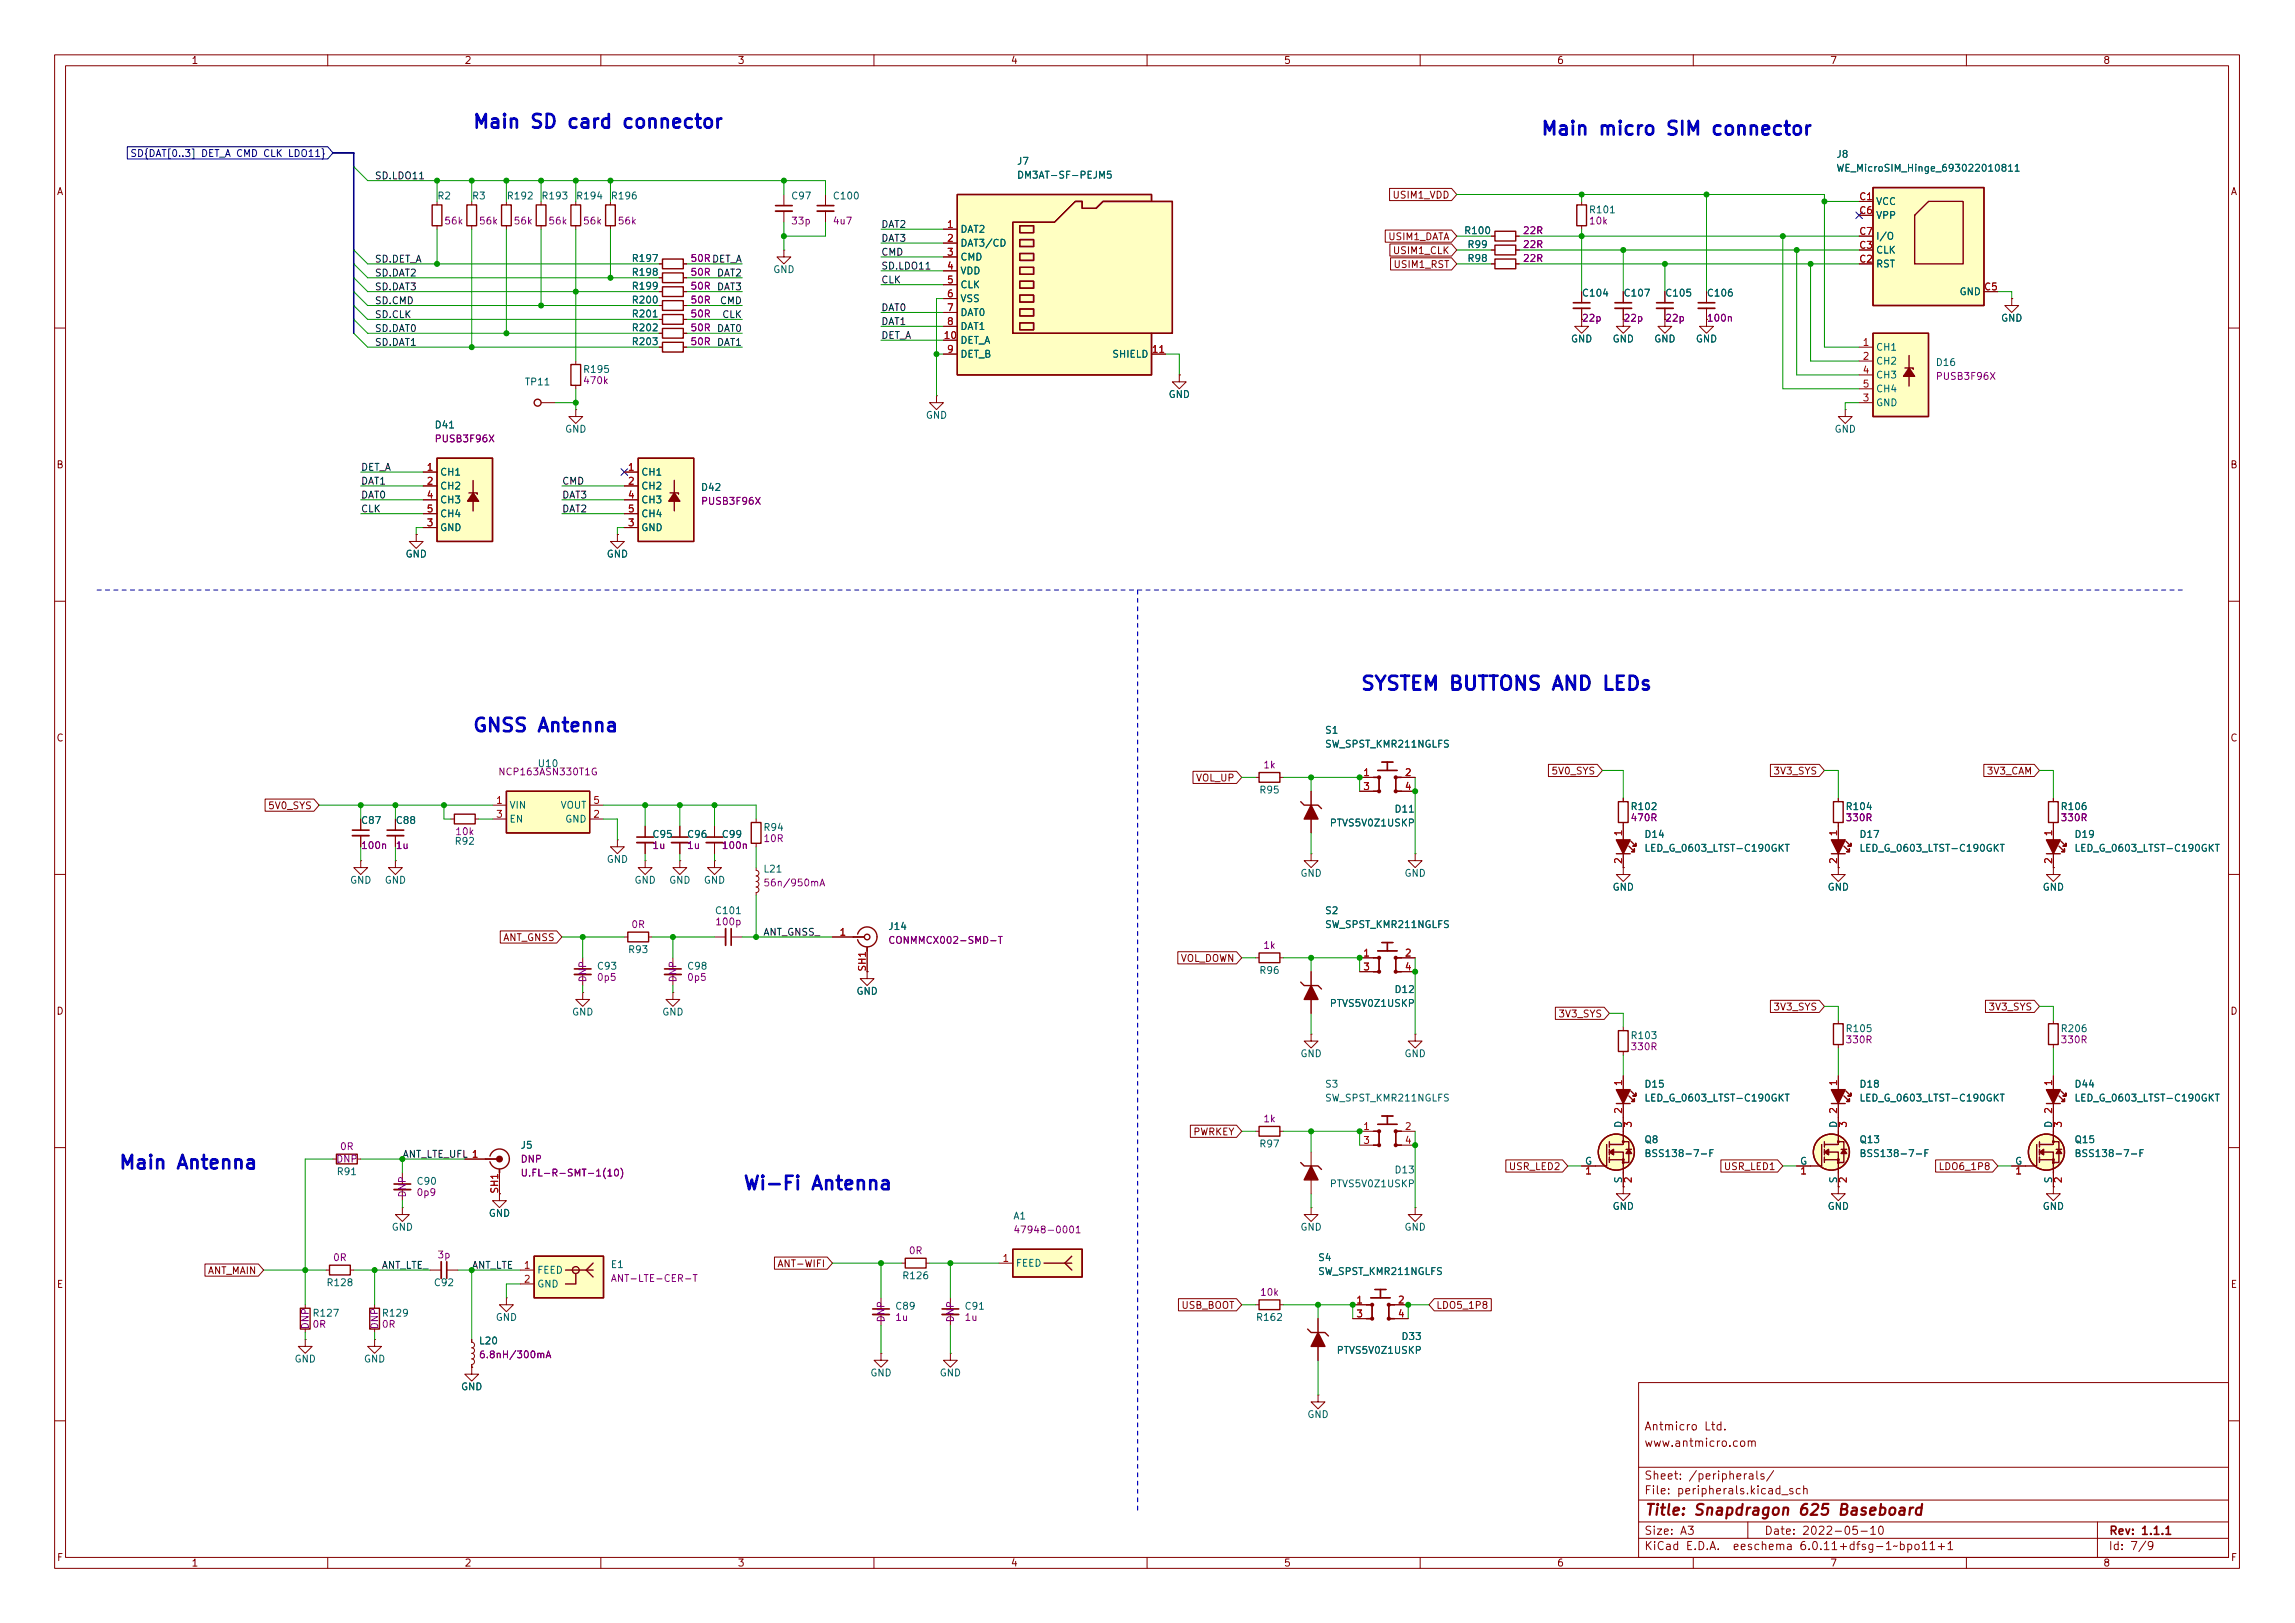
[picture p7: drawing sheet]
<svg xmlns="http://www.w3.org/2000/svg" width="420mm" height="297mm" viewBox="0 0 420 297" stroke-linecap="round" stroke-linejoin="round" font-family="sans-serif">
<defs><g id="words">
<g font-size="3.5" fill="#0000c2">
<text x="86.4" y="23.5">Main</text>
<text x="97.3" y="23.5">SD</text>
<text x="104.5" y="23.5">card</text>
<text x="115.1" y="23.5">connector</text>
<text x="281.9" y="24.7">Main</text>
<text x="292.9" y="24.7">micro</text>
<text x="305.7" y="24.7">SIM</text>
<text x="314.5" y="24.7">connector</text>
<text x="248.9" y="126.3">SYSTEM BUTTONS AND LEDs</text>
<text x="86.4" y="134">GNSS Antenna</text>
<text x="21.6" y="214">Main</text>
<text x="32.5" y="214">Antenna</text>
<text x="135.9" y="217.8">Wi-Fi</text>
<text x="148.7" y="217.8">Antenna</text>
</g>
<g font-size="2.8" fill="#840000">
<text x="301" y="277.9">Title:</text>
<text x="310.2" y="277.9">Snapdragon</text>
<text x="329.8" y="277.9">625</text>
<text x="337.4" y="277.9">Baseboard</text>
</g>
<g font-size="2.1" fill="#840000">
<text x="301" y="262.2">Antmicro</text>
<text x="312.1" y="262.2">Ltd.</text>
<text x="301" y="265.2">www.antmicro.com</text>
<text x="301" y="273.9">File:</text>
<text x="301" y="271.2">Sheet:</text>
<text x="307.4" y="273.9">peripherals.kicad_sch</text>
<text x="309.2" y="271.2">/peripherals/</text>
<text x="301" y="281.3">Size:</text>
<text x="307.6" y="281.3">A3</text>
<text x="323" y="281.3">Date:</text>
<text x="330" y="281.3">2022-05-10</text>
<text x="386" y="281.3">Rev:</text>
<text x="392.1" y="281.3">1.1.1</text>
<text x="301" y="284.1">KiCad</text>
<text x="308.7" y="284.1">E.D.A.</text>
<text x="317.6" y="284.1">eeschema</text>
<text x="330" y="284.1">6.0.11+dfsg-1~bpo11+1</text>
<text x="386" y="284.1">Id:</text>
<text x="390.1" y="284.1">7/9</text>
</g>
<g font-size="1.8" fill="#840000">
<text x="35" y="12.1">1</text>
<text x="85" y="12.1">2</text>
<text x="135" y="12.1">3</text>
<text x="185" y="12.1">4</text>
<text x="235" y="12.1">5</text>
<text x="285" y="12.1">6</text>
<text x="335" y="12.1">7</text>
<text x="385" y="12.1">8</text>
<text x="10.4" y="36.1">A</text>
<text x="254.9" y="36.7">USIM1_VDD</text>
<text x="408.4" y="36.1">A</text>
<text x="254.1" y="44.3">USIM1_DATA</text>
<text x="254.9" y="46.9">USIM1_CLK</text>
<text x="255.1" y="49.4">USIM1_RST</text>
<text x="289.6" y="59.2">22p</text>
<text x="312.4" y="59.2">100n</text>
<text x="10.3" y="86.1">B</text>
<text x="408.3" y="86.1">B</text>
<text x="10.3" y="136.1">C</text>
<text x="408.3" y="136.1">C</text>
<text x="218.9" y="143.4">VOL_UP</text>
<text x="284" y="142.1">5V0_SYS</text>
<text x="324.6" y="142.1">3V3_SYS</text>
<text x="363.7" y="142.1">3V3_CAM</text>
<text x="49" y="148.5">5V0_SYS</text>
<text x="92.1" y="172.6">ANT_GNSS</text>
<text x="158.5" y="177.9" transform="rotate(-90 158.5 177.9)">SH1</text>
<text x="216.1" y="176.4">VOL_DOWN</text>
<text x="324.6" y="185.3">3V3_SYS</text>
<text x="364" y="185.3">3V3_SYS</text>
<text x="10.3" y="186.1">D</text>
<text x="285.2" y="186.6">3V3_SYS</text>
<text x="408.3" y="186.1">D</text>
<text x="218.4" y="208.2">PWRKEY</text>
<text x="276.2" y="214.5">USR_LED2</text>
<text x="315.5" y="214.5">USR_LED1</text>
<text x="354.8" y="214.5">LDO6_1P8</text>
<text x="38" y="233.6">ANT_MAIN</text>
<text x="142.3" y="232.3">ANT-WIFI</text>
<text x="10.3" y="236.1">E</text>
<text x="216.2" y="239.9">USB_BOOT</text>
<text x="262.9" y="239.9">LDO5_1P8</text>
<text x="408.3" y="236.1">E</text>
<text x="10.4" y="286.1">F</text>
<text x="35" y="287.1">1</text>
<text x="85" y="287.1">2</text>
<text x="135" y="287.1">3</text>
<text x="185" y="287.1">4</text>
<text x="235" y="287.1">5</text>
<text x="285" y="287.1">6</text>
<text x="335" y="287.1">7</text>
<text x="385" y="287.1">8</text>
<text x="408.4" y="286.1">F</text>
</g>
<g font-size="1.8" fill="#000084">
<text x="23.8" y="29.1">SD{DAT[0..3]</text>
<text x="36.9" y="29.1">DET_A CMD CLK</text>
<text x="53.3" y="29.1">LDO11}</text>
</g>
<g font-size="1.8" fill="#006464">
<text x="336.1" y="29.2">J8</text>
<text x="186.1" y="30.5">J7</text>
<text x="186.1" y="33.1">DM3AT-SF-PEJM5</text>
<text x="336.1" y="31.8">WE_MicroSIM_Hinge_693022010811</text>
<text x="80" y="36.9">R2</text>
<text x="86.4" y="36.9">R3</text>
<text x="92.7" y="36.9">R192</text>
<text x="99.1" y="36.9">R193</text>
<text x="105.4" y="36.9">R194</text>
<text x="111.8" y="36.9">R196</text>
<text x="144.8" y="36.9">C97</text>
<text x="152.4" y="36.9">C100</text>
<text x="290.8" y="39.4">R101</text>
<text x="343.4" y="37.9">VCC</text>
<text x="343.4" y="40.4">VPP</text>
<text x="175.8" y="43">DAT2</text>
<text x="175.8" y="45.5">DAT3/CD</text>
<text x="268" y="43.2">R100</text>
<text x="268.6" y="45.8">R99</text>
<text x="343.4" y="46.8">CLK</text>
<text x="343.4" y="44.2">I/O</text>
<text x="115.6" y="53.4">R199</text>
<text x="115.6" y="48.3">R197</text>
<text x="115.6" y="50.8">R198</text>
<text x="141.5" y="50.3">GND</text>
<text x="175.8" y="48">CMD</text>
<text x="175.8" y="50.6">VDD</text>
<text x="175.8" y="53.1">CLK</text>
<text x="268.6" y="48.3">R98</text>
<text x="343.4" y="49.3">RST</text>
<text x="115.6" y="55.9">R200</text>
<text x="115.6" y="58.5">R201</text>
<text x="175.8" y="55.7">VSS</text>
<text x="175.8" y="58.2">DAT0</text>
<text x="289.6" y="54.6">C104</text>
<text x="297.2" y="54.6">C107</text>
<text x="304.8" y="54.6">C105</text>
<text x="312.4" y="54.6">C106</text>
<text x="358.7" y="54.4">GND</text>
<text x="366.3" y="59.2">GND</text>
<text x="115.6" y="63.5">R203</text>
<text x="115.6" y="61">R202</text>
<text x="175.8" y="63.3">DET_A</text>
<text x="175.8" y="60.7">DAT1</text>
<text x="175.8" y="65.8">DET_B</text>
<text x="203.6" y="65.8">SHIELD</text>
<text x="287.5" y="63">GND</text>
<text x="295.2" y="63">GND</text>
<text x="302.8" y="63">GND</text>
<text x="310.4" y="63">GND</text>
<text x="343.4" y="64.6">CH1</text>
<text x="96" y="70.9">TP11</text>
<text x="106.7" y="68.6">R195</text>
<text x="343.4" y="67.1">CH2</text>
<text x="343.4" y="69.6">CH3</text>
<text x="354.3" y="67.3">D16</text>
<text x="169.4" y="77">GND</text>
<text x="213.9" y="73.2">GND</text>
<text x="343.4" y="74.7">GND</text>
<text x="343.4" y="72.2">CH4</text>
<text x="79.5" y="78.8">D41</text>
<text x="103.4" y="79.6">GND</text>
<text x="335.8" y="79.6">GND</text>
<text x="80.5" y="87.4">CH1</text>
<text x="80.5" y="90">CH2</text>
<text x="117.3" y="87.4">CH1</text>
<text x="117.3" y="90">CH2</text>
<text x="80.5" y="92.5">CH3</text>
<text x="80.5" y="95">CH4</text>
<text x="117.3" y="92.5">CH3</text>
<text x="117.3" y="95">CH4</text>
<text x="128.3" y="90.2">D42</text>
<text x="80.5" y="97.6">GND</text>
<text x="117.3" y="97.6">GND</text>
<text x="74.2" y="102.4">GND</text>
<text x="111" y="102.4">GND</text>
<text x="242.5" y="134.7">S1</text>
<text x="242.5" y="137.2">SW_SPST_KMR211NGLFS</text>
<text x="98.4" y="140.8">U10</text>
<text x="93.2" y="148.4">VIN</text>
<text x="102.6" y="148.4">VOUT</text>
<text x="230.5" y="145.6">R95</text>
<text x="255.2" y="149.1">D11</text>
<text x="298.4" y="148.6">R102</text>
<text x="337.8" y="148.6">R104</text>
<text x="377.2" y="148.6">R106</text>
<text x="66" y="151.2">C87</text>
<text x="72.4" y="151.2">C88</text>
<text x="83.2" y="155">R92</text>
<text x="93.2" y="150.9">EN</text>
<text x="103.4" y="150.9">GND</text>
<text x="119.4" y="153.7">C95</text>
<text x="125.7" y="153.7">C96</text>
<text x="132.1" y="153.7">C99</text>
<text x="139.7" y="152.4">R94</text>
<text x="243.4" y="151.6">PTVS5V0Z1USKP</text>
<text x="301" y="153.7">D14</text>
<text x="340.4" y="153.7">D17</text>
<text x="379.7" y="153.7">D19</text>
<text x="111" y="158.3">GND</text>
<text x="139.7" y="160.1">L21</text>
<text x="238" y="160.8">GND</text>
<text x="257.1" y="160.8">GND</text>
<text x="301" y="156.2">LED_G_0603_LTST-C190GKT</text>
<text x="340.4" y="156.2">LED_G_0603_LTST-C190GKT</text>
<text x="379.7" y="156.2">LED_G_0603_LTST-C190GKT</text>
<text x="64" y="162.1">GND</text>
<text x="70.4" y="162.1">GND</text>
<text x="116.1" y="162.1">GND</text>
<text x="122.4" y="162.1">GND</text>
<text x="128.8" y="162.1">GND</text>
<text x="130.8" y="167.7">C101</text>
<text x="242.5" y="167.7">S2</text>
<text x="295.2" y="163.4">GND</text>
<text x="334.5" y="163.4">GND</text>
<text x="373.9" y="163.4">GND</text>
<text x="162.6" y="170.6">J14</text>
<text x="242.5" y="170.2">SW_SPST_KMR211NGLFS</text>
<text x="109.2" y="177.8">C93</text>
<text x="114.9" y="174.8">R93</text>
<text x="125.7" y="177.8">C98</text>
<text x="230.5" y="178.6">R96</text>
<text x="156.7" y="182.4">GND</text>
<text x="243.4" y="184.6">PTVS5V0Z1USKP</text>
<text x="255.2" y="182.1">D12</text>
<text x="104.7" y="186.2">GND</text>
<text x="121.2" y="186.2">GND</text>
<text x="298.4" y="190.5">R103</text>
<text x="337.8" y="189.3">R105</text>
<text x="377.2" y="189.3">R206</text>
<text x="238" y="193.9">GND</text>
<text x="257.1" y="193.9">GND</text>
<text x="242.5" y="199.4">S3</text>
<text x="242.5" y="202">SW_SPST_KMR211NGLFS</text>
<text x="301" y="199.4">D15</text>
<text x="301" y="202">LED_G_0603_LTST-C190GKT</text>
<text x="340.4" y="199.4">D18</text>
<text x="340.4" y="202">LED_G_0603_LTST-C190GKT</text>
<text x="379.7" y="199.4">D44</text>
<text x="379.7" y="202">LED_G_0603_LTST-C190GKT</text>
<text x="296.9" y="206.5" transform="rotate(-90 296.9 206.5)">D</text>
<text x="301" y="209.6">Q8</text>
<text x="336.3" y="206.5" transform="rotate(-90 336.3 206.5)">D</text>
<text x="340.4" y="209.6">Q13</text>
<text x="375.7" y="206.5" transform="rotate(-90 375.7 206.5)">D</text>
<text x="379.7" y="209.6">Q15</text>
<text x="61.6" y="215.4">R91</text>
<text x="95.3" y="210.6">J5</text>
<text x="230.5" y="210.4">R97</text>
<text x="255.2" y="215.1">D13</text>
<text x="290.1" y="213.1">G</text>
<text x="301" y="212.1">BSS138-7-F</text>
<text x="329.5" y="213.1">G</text>
<text x="340.4" y="212.1">BSS138-7-F</text>
<text x="368.9" y="213.1">G</text>
<text x="379.7" y="212.1">BSS138-7-F</text>
<text x="76.2" y="217.2">C90</text>
<text x="243.4" y="217.7">PTVS5V0Z1USKP</text>
<text x="295.2" y="221.8">GND</text>
<text x="296.9" y="216.6" transform="rotate(-90 296.9 216.6)">S</text>
<text x="334.5" y="221.8">GND</text>
<text x="336.3" y="216.6" transform="rotate(-90 336.3 216.6)">S</text>
<text x="373.9" y="221.8">GND</text>
<text x="375.7" y="216.6" transform="rotate(-90 375.7 216.6)">S</text>
<text x="71.6" y="225.6">GND</text>
<text x="89.4" y="223.1">GND</text>
<text x="185.5" y="223.6">A1</text>
<text x="238" y="225.6">GND</text>
<text x="257.1" y="225.6">GND</text>
<text x="98.3" y="233.5">FEED</text>
<text x="111.8" y="232.4">E1</text>
<text x="185.9" y="232.2">FEED</text>
<text x="241.3" y="231.2">S4</text>
<text x="241.3" y="233.7">SW_SPST_KMR211NGLFS</text>
<text x="59.7" y="235.8">R128</text>
<text x="79.4" y="235.8">C92</text>
<text x="98.3" y="236">GND</text>
<text x="165.1" y="234.5">R126</text>
<text x="57.1" y="241.3">R127</text>
<text x="69.8" y="241.3">R129</text>
<text x="90.7" y="242.1">GND</text>
<text x="163.8" y="240.1">C89</text>
<text x="176.5" y="240.1">C91</text>
<text x="229.9" y="242.1">R162</text>
<text x="256.5" y="245.6">D33</text>
<text x="53.9" y="249.7">GND</text>
<text x="66.6" y="249.7">GND</text>
<text x="87.6" y="246.4">L20</text>
<text x="244.7" y="248.1">PTVS5V0Z1USKP</text>
<text x="84.3" y="254.8">GND</text>
<text x="159.3" y="252.3">GND</text>
<text x="172" y="252.3">GND</text>
<text x="239.3" y="259.9">GND</text>
</g>
<g font-size="1.8" fill="#0f0f0f">
<text x="68.6" y="32.8">SD.LDO11</text>
<text x="161.3" y="41.7">DAT2</text>
<text x="161.3" y="46.8">CMD</text>
<text x="161.3" y="44.2">DAT3</text>
<text x="68.6" y="50.6">SD.DAT2</text>
<text x="68.6" y="53.1">SD.DAT3</text>
<text x="68.6" y="48">SD.DET_A</text>
<text x="126.3" y="48.3">50R DET_A</text>
<text x="131.2" y="53.1">DAT3</text>
<text x="131.2" y="50.6">DAT2</text>
<text x="161.3" y="51.8">CLK</text>
<text x="161.3" y="49.3">SD.LDO11</text>
<text x="68.6" y="58.2">SD.CLK</text>
<text x="68.6" y="55.7">SD.CMD</text>
<text x="131.7" y="55.7">CMD</text>
<text x="132.2" y="58.2">CLK</text>
<text x="161.3" y="59.5">DAT1</text>
<text x="161.3" y="56.9">DAT0</text>
<text x="68.6" y="60.7">SD.DAT0</text>
<text x="68.6" y="63.3">SD.DAT1</text>
<text x="131.2" y="60.7">DAT0</text>
<text x="131.2" y="63.3">DAT1</text>
<text x="161.3" y="62">DET_A</text>
<text x="66" y="86.1">DET_A</text>
<text x="66" y="88.7">DAT1</text>
<text x="102.9" y="88.7">CMD</text>
<text x="66" y="91.2">DAT0</text>
<text x="66" y="93.8">CLK</text>
<text x="102.9" y="91.2">DAT3</text>
<text x="102.9" y="93.8">DAT2</text>
<text x="139.7" y="171.2">ANT_GNSS_</text>
<text x="69.8" y="232.2">ANT_LTE_</text>
</g>
<g font-size="1.8" fill="#840084">
<text x="81.3" y="41.5">56k</text>
<text x="87.6" y="41.5">56k</text>
<text x="94" y="41.5">56k</text>
<text x="100.3" y="41.5">56k</text>
<text x="106.7" y="41.5">56k</text>
<text x="113" y="41.5">56k</text>
<text x="144.8" y="41.5">33p</text>
<text x="152.4" y="41.5">4u7</text>
<text x="290.8" y="41.5">10k</text>
<text x="278.7" y="45.8">22R</text>
<text x="278.7" y="43.2">22R</text>
<text x="126.3" y="53.4">50R</text>
<text x="126.3" y="50.8">50R</text>
<text x="126.3" y="48.3">50R</text>
<text x="278.7" y="48.3">22R</text>
<text x="126.3" y="55.9">50R</text>
<text x="126.3" y="58.5">50R</text>
<text x="297.2" y="59.2">22p</text>
<text x="304.8" y="59.2">22p</text>
<text x="126.3" y="63.5">50R</text>
<text x="126.3" y="61">50R</text>
<text x="106.7" y="70.7">470k</text>
<text x="354.3" y="69.9">PUSB3F96X</text>
<text x="79.5" y="81.3">PUSB3F96X</text>
<text x="128.3" y="92.7">PUSB3F96X</text>
<text x="91.2" y="142.3">NCP163ASN330T1G</text>
<text x="231.2" y="141">1k</text>
<text x="66" y="155.8">100n</text>
<text x="72.4" y="155.8">1u</text>
<text x="83.3" y="153.2">10k</text>
<text x="119.4" y="155.8">1u</text>
<text x="125.7" y="155.8">1u</text>
<text x="132.1" y="155.8">100n</text>
<text x="139.7" y="154.5">10R</text>
<text x="298.4" y="150.7">470R</text>
<text x="337.8" y="150.7">330R</text>
<text x="377.2" y="150.7">330R</text>
<text x="139.7" y="162.6">56n/950mA</text>
<text x="115.5" y="170.2">0R</text>
<text x="130.9" y="169.7">100p</text>
<text x="162.6" y="173.1">CONMMCX002-SMD-T</text>
<text x="107.7" y="179.8" transform="rotate(-90 107.7 179.8)">DNP</text>
<text x="109.2" y="179.9">0p5</text>
<text x="124.2" y="179.8" transform="rotate(-90 124.2 179.8)">DNP</text>
<text x="125.7" y="179.9">0p5</text>
<text x="231.2" y="174">1k</text>
<text x="337.8" y="191.3">330R</text>
<text x="377.2" y="191.3">330R</text>
<text x="298.4" y="192.6">330R</text>
<text x="231.2" y="205.8">1k</text>
<text x="61.5" y="213.1">DNP</text>
<text x="62.2" y="210.9">0R</text>
<text x="95.2" y="215.7">U.FL-R-SMT-1(10)</text>
<text x="95.3" y="213.1">DNP</text>
<text x="74.7" y="219.2" transform="rotate(-90 74.7 219.2)">DNP</text>
<text x="76.2" y="219.3">0p9</text>
<text x="185.5" y="226.1">47948-0001</text>
<text x="60.9" y="231.2">0R</text>
<text x="80" y="230.7">3p</text>
<text x="166.3" y="229.9">0R</text>
<text x="111.8" y="235">ANT-LTE-CER-T</text>
<text x="230.6" y="237.5">10k</text>
<text x="56.9" y="243.3" transform="rotate(-90 56.9 243.3)">DNP</text>
<text x="57.1" y="243.4">0R</text>
<text x="69.6" y="243.3" transform="rotate(-90 69.6 243.3)">DNP</text>
<text x="69.8" y="243.4">0R</text>
<text x="162.3" y="242.1" transform="rotate(-90 162.3 242.1)">DNP</text>
<text x="163.8" y="242.1">1u</text>
<text x="175" y="242.1" transform="rotate(-90 175 242.1)">DNP</text>
<text x="176.5" y="242.1">1u</text>
<text x="87.6" y="249">6.8nH/300mA</text>
</g>
<g font-size="1.8" fill="#a90000">
<text x="173.3" y="41.7">1</text>
<text x="340.3" y="36.6">C1</text>
<text x="340.3" y="39.2">C6</text>
<text x="173.3" y="44.2">2</text>
<text x="173.3" y="46.8">3</text>
<text x="340.3" y="45.5">C3</text>
<text x="340.3" y="43">C7</text>
<text x="173.3" y="49.3">4</text>
<text x="173.3" y="51.9">5</text>
<text x="340.3" y="48">C2</text>
<text x="363.2" y="53.1">C5</text>
<text x="173.3" y="54.4">6</text>
<text x="173.3" y="56.9">7</text>
<text x="173.3" y="59.5">8</text>
<text x="172.7" y="62">10</text>
<text x="173.3" y="64.6">9</text>
<text x="210.8" y="64.6">11</text>
<text x="340.9" y="63.3">1</text>
<text x="340.9" y="65.8">2</text>
<text x="340.9" y="68.4">4</text>
<text x="340.9" y="70.9">5</text>
<text x="340.9" y="73.4">3</text>
<text x="78.1" y="86.1">1</text>
<text x="78.1" y="88.7">2</text>
<text x="114.9" y="86.1">1</text>
<text x="114.9" y="88.7">2</text>
<text x="78.1" y="91.2">4</text>
<text x="78.1" y="93.8">5</text>
<text x="114.9" y="91.2">4</text>
<text x="114.9" y="93.8">5</text>
<text x="78.1" y="96.3">3</text>
<text x="114.9" y="96.3">3</text>
<text x="249.5" y="142">1</text>
<text x="257.1" y="142">2</text>
<text x="90.8" y="147.1">1</text>
<text x="90.8" y="149.6">3</text>
<text x="108.5" y="149.6">2</text>
<text x="108.5" y="147.1">5</text>
<text x="249.5" y="144.6">3</text>
<text x="257.1" y="144.6">4</text>
<text x="296.9" y="153.1" transform="rotate(-90 296.9 153.1)">1</text>
<text x="336.3" y="153.1" transform="rotate(-90 336.3 153.1)">1</text>
<text x="375.7" y="153.1" transform="rotate(-90 375.7 153.1)">1</text>
<text x="296.9" y="158.2" transform="rotate(-90 296.9 158.2)">2</text>
<text x="336.3" y="158.2" transform="rotate(-90 336.3 158.2)">2</text>
<text x="375.7" y="158.2" transform="rotate(-90 375.7 158.2)">2</text>
<text x="153.6" y="171.2">1</text>
<text x="249.5" y="175">1</text>
<text x="249.5" y="177.6">3</text>
<text x="257.1" y="175">2</text>
<text x="257.1" y="177.6">4</text>
<text x="296.9" y="203.9" transform="rotate(-90 296.9 203.9)">2</text>
<text x="296.9" y="198.8" transform="rotate(-90 296.9 198.8)">1</text>
<text x="336.3" y="203.9" transform="rotate(-90 336.3 203.9)">2</text>
<text x="336.3" y="198.8" transform="rotate(-90 336.3 198.8)">1</text>
<text x="375.7" y="203.9" transform="rotate(-90 375.7 203.9)">2</text>
<text x="375.7" y="198.8" transform="rotate(-90 375.7 198.8)">1</text>
<text x="249.5" y="206.8">1</text>
<text x="249.5" y="209.3">3</text>
<text x="257.1" y="206.8">2</text>
<text x="257.1" y="209.3">4</text>
<text x="86.3" y="211.9">1</text>
<text x="290.1" y="215.7">1</text>
<text x="329.5" y="215.7">1</text>
<text x="368.9" y="215.7">1</text>
<text x="91.2" y="218.5" transform="rotate(-90 91.2 218.5)">SH1</text>
<text x="95.8" y="232.2">1</text>
<text x="183.5" y="230.9">1</text>
<text x="95.8" y="234.7">2</text>
<text x="248.2" y="238.5">1</text>
<text x="255.9" y="238.5">2</text>
<text x="248.2" y="241.1">3</text>
<text x="255.9" y="241.1">4</text>
</g>
<g font-size="1.8" fill="#009600">
<text x="73.7" y="211.9">ANT_LTE_UFL 1</text>
<text x="86.4" y="232.2">ANT_LTE</text>
</g>
</g></defs>
<g fill="none" stroke="#840000" stroke-width=".18">
<path d="M10 10h400v277h-400zM12 12h396v273h-396zM60 10v2M110 10v2M160 10v2M210 10v2M260 10v2M310 10v2M360 10v2M80 36.9v.6M143.5 35.6v2M143.5 38.6v2.1"/>
<path d="M151.1 35.6v2M151.1 38.6v2.1M254.4 34.5h11.3l1 1.1-1 1.1h-11.3zM289.6 36.9v.6M340.4 36.9h2.5M80 41.3v.6M86.4 41.3v.6M92.7 41.3v.6M99.1 41.3v.6M105.4 41.3v.6M111.8 41.3v.6M120.6 53.4h.7"/>
<path d="M120.6 48.3h.7M120.6 55.9h.7M120.6 50.8h.7M120.6 58.5h.7M125.1 53.4h.6M125.1 48.3h.6M125.1 55.9h.6M125.1 50.8h.6M125.1 58.5h.6M143.5 45.8v1.2h1.3l-1.3 1.3-1.3-1.3h1.3M143.5 45.8h.1M172.7 41.9h2.6"/>
<path d="M172.7 44.5h2.6M172.7 47h2.6M172.7 49.6h2.6M172.7 52.1h2.6M172.7 54.6h2.6M172.7 57.2h2.6M172.7 59.7h2.6M253.6 42.1h12.1l1 1.1-1 1.1h-12.1zM254.5 44.6h11.2l1 1.2-1 1.1h-11.2zM254.6 47.2h11.1l1 1.1-1 1.1h-11.1zM273 48.3h.7M273 45.8h.7"/>
<path d="M273 43.2h.7M277.5 48.3h.6M277.5 45.8h.6M277.5 43.2h.6M289.6 56.4v3.3h1.2l-1.2 1.3-1.3-1.3h1.3M289.6 41.3v.6M289.6 53.4v2M297.2 56.4v3.3h1.2l-1.2 1.3-1.3-1.3h1.3M297.2 53.4v2M304.8 56.4v3.3h1.3l-1.3 1.3-1.3-1.3h1.3M304.8 53.4v2M312.4 56.4v3.3h1.3l-1.3 1.3-1.3-1.3h1.3"/>
<path d="M312.4 53.4v2M368.3 54.6v1.3h-1.3l1.3 1.3 1.3-1.3h-1.3M368.3 54.6h.1M10 60h2M99.1 73.7h2.5M105.4 75v1.2h1.3l-1.3 1.3-1.3-1.3h1.3M105.4 75h.1M105.4 66.1v.6M105.4 70.5v.7M120.6 63.5h.7M120.6 61h.7M125.1 63.5h.6"/>
<path d="M125.1 61h.6M171.4 72.4v1.3h1.3l-1.3 1.3-1.2-1.3h1.2M171.4 72.4h.1M172.7 62.3h2.6M172.7 64.8h2.6M210.8 64.8h2.6M215.9 68.6v1.3h1.3l-1.3 1.3-1.3-1.3h1.3M215.9 68.6h.1M337.8 75v1.2h1.3l-1.3 1.3-1.3-1.3h1.3M337.8 75h.1M340.4 73.7h2.5M340.4 63.5h2.5"/>
<path d="M340.4 66.1h2.5M340.4 68.6h2.5M340.4 71.2h2.5M408 60h2M76.2 97.8v1.3h1.3l-1.3 1.3-1.3-1.3h1.3M76.2 97.8h.1M77.5 86.4h2.5M77.5 88.9h2.5M77.5 96.6h2.5M77.5 91.5h2.5M77.5 94h2.5M113 97.8v1.3h1.3l-1.3 1.3-1.2-1.3h1.2"/>
<path d="M113 97.8h.1M114.3 86.4h2.5M114.3 88.9h2.5M114.3 96.6h2.5M114.3 91.5h2.5M114.3 94h2.5M10 110h2M408 110h2M283.5 139.9h8.9l1 1.1-1 1.1h-8.9zM324.1 139.9h9l.9 1.1-.9 1.1h-9zM363.2 139.9h9.2l1 1.1-1 1.1h-9.2zM48.5 146.2h9l.9 1.2-.9 1.1h-9z"/>
<path d="M66 157.5v1.3h1.3l-1.3 1.3-1.2-1.3h1.2M66 157.5h.1M66 149.9v2M66 152.9v2.1M72.4 157.5v1.3h1.3l-1.3 1.3-1.3-1.3h1.3M72.4 157.5h.1M72.4 149.9v2M72.4 152.9v2.1M82.5 149.9h.7M87 149.9h.6M90.2 147.4h2.5M90.2 149.9h2.5"/>
<path d="M107.9 147.4h2.6M107.9 149.9h2.6M113 153.7v1.3h1.3l-1.3 1.2-1.2-1.2h1.2M113 153.7h.1M118.1 157.5v1.3h1.3l-1.3 1.3-1.3-1.3h1.3M118.1 157.5h.1M118.1 151.2v2M118.1 154.2v2M124.5 157.5v1.3h1.2l-1.2 1.3-1.3-1.3h1.3M124.5 157.5h.1M124.5 151.2v2M124.5 154.2v2"/>
<path d="M130.8 157.5v1.3h1.3l-1.3 1.3-1.3-1.3h1.3M130.8 157.5h.1M130.8 151.2v2M130.8 154.2v2M138.4 158.8v.5l.4 .1 .1 .4-.1 .4-.4 .1 .4 .1 .1 .3-.1 .4-.4 .2 .4 .2 .1 .5-.1 .2-.4 .1 .4 .2 .1 .3-.1 .4-.4 .2v.5M138.4 149.9v.6M138.4 154.3v.7M218.4 141.2h8l.9 1.1-.9 1.1h-8zM229.9 142.3h.6M234.3 142.3h.6M240 156.2v1.3h1.3l-1.3 1.3-1.2-1.3h1.2M240 156.2h.1"/>
<path d="M240 144.8v2.6M240 149.9v2.5M248.9 142.3h2.6M248.9 144.8h2.6M256.5 142.3h2.6M256.5 144.8h2.6M259.1 156.2v1.3h1.2l-1.2 1.3-1.3-1.3h1.3M259.1 156.2h.1M297.2 158.8v1.3h1.2l-1.2 1.2-1.3-1.2h1.3M297.2 158.8h.1M297.2 146.1v.6M297.2 150.5v3.2"/>
<path d="M297.2 156.2v2.6M336.5 158.8v1.3h1.3l-1.3 1.2-1.2-1.2h1.2M336.5 158.8h.1M336.5 146.1v.6M336.5 150.5v3.2M336.5 156.2v2.6M375.9 158.8v1.3h1.3l-1.3 1.2-1.3-1.2h1.3M375.9 158.8h.1M375.9 146.1v.6M375.9 150.5v3.2M375.9 156.2v2.6M10 160h2"/>
<path d="M91.6 170.4h10.3l1 1.1-1 1.1h-10.3zM106.7 175.3v2M106.7 178.3v2.1M114.3 171.5h.6M118.7 171.5h.7M123.2 175.3v2M123.2 178.3v2.1M130.8 171.5h2M133.9 171.5h2M152.4 171.5h3.8M158.7 174v5.1h1.3l-1.3 1.3-1.2-1.3h1.2M215.6 174.2h10.8l.9 1.1-.9 1.1h-10.8z"/>
<path d="M229.9 175.3h.6M234.3 175.3h.6M240 177.8v2.6M248.9 175.3h2.6M248.9 177.8h2.6M256.5 175.3h2.6M256.5 177.8h2.6M408 160h2M106.7 181.6v1.3h1.2l-1.2 1.3-1.3-1.3h1.3M106.7 181.6h.1M123.2 181.6v1.3h1.3l-1.3 1.3-1.3-1.3h1.3M123.2 181.6h.1"/>
<path d="M240 189.3v1.2h1.3l-1.3 1.3-1.2-1.3h1.2M240 189.3h.1M240 182.9v2.6M259.1 189.3v1.2h1.2l-1.2 1.3-1.3-1.3h1.3M259.1 189.3h.1M284.8 184.3h8.9l.9 1.2-.9 1.1h-8.9zM297.2 188v.6M297.2 192.4v.7M297.2 196.9v2.5M324.1 183.1h9l.9 1.1-.9 1.1h-9zM336.5 186.7v.7M336.5 191.2v.6"/>
<path d="M336.5 196.9v2.5M363.5 183.1h8.9l1 1.1-1 1.1h-8.9zM375.9 186.7v.7M375.9 191.2v.6M375.9 196.9v2.5M10 210h2M61 212.1h.6M65.4 212.1h.6M73.7 214.7v2M73.7 217.7v2M85.1 212.1h3.8M91.4 214.7v5h1.3l-1.3 1.3-1.2-1.3h1.2"/>
<path d="M217.9 205.9h8.5l.9 1.1-.9 1.2h-8.5zM229.9 207h.6M234.3 207h.6M240 210.9v2.5M240 215.9v2.6M248.9 207h2.6M248.9 209.6h2.6M256.5 207h2.6M256.5 209.6h2.6M275.7 212.3h10.4l.9 1.1-.9 1.1h-10.4zM289.6 213.4h2.5M297.2 217.2v1.3h1.2l-1.2 1.2-1.3-1.2h1.3"/>
<path d="M297.2 217.2h.1M297.2 202v5M297.2 214.7v2.5M315.1 212.3h10.3l1 1.1-1 1.1h-10.3zM328.9 213.4h2.6M336.5 217.2v1.3h1.3l-1.3 1.2-1.2-1.2h1.2M336.5 217.2h.1M336.5 202v5M336.5 214.7v2.5M354.4 212.3h10.4l1 1.1-1 1.1h-10.4zM363.7 213.3l-.3-.2 .1-.2 .2-.1 .4 .1v.3l-.5 .2-.2 .2v.2l.3 .3 .4-.1 .1-.2-.1-.3-.2-.2M368.3 213.4h2.5"/>
<path d="M375.9 217.2v1.3h1.3l-1.3 1.2-1.3-1.2h1.3M375.9 217.2h.1M375.9 202v5M375.9 214.7v2.5M408 210h2M37.5 231.3h9.8l1 1.1-1 1.2h-9.8zM55.9 238.8v.6M59.7 232.4h.6M64.1 232.4h.7M68.6 238.8v.6M73.7 221v1.3h1.2l-1.2 1.3-1.3-1.3h1.3M73.7 221h.1"/>
<path d="M78.7 232.4h2.1M81.8 232.4h2M92.7 237.5v1.3h1.3l-1.3 1.3-1.3-1.3h1.3M92.7 237.5h.1M95.2 232.4h2.6M95.2 235h2.6M141.8 230.1h9.6l1 1.1-1 1.1h-9.6zM150.8 230.6v1.2M161.3 237.5v2.1M165.1 231.2h.6M169.5 231.2h.7M174 237.5v2.1"/>
<path d="M182.9 231.2h2.5M215.7 237.7h10.7l.9 1.1-.9 1.1h-10.7zM229.9 238.8h.6M234.3 238.8h.6M240 221v1.3h1.3l-1.3 1.3-1.2-1.3h1.2M240 221h.1M247.6 238.8h2.6M255.3 238.8h2.5M259.1 221v1.3h1.2l-1.2 1.3-1.3-1.3h1.3M259.1 221h.1M262.6 237.7h10.4v2.2h-10.4l-1-1.1zM271.7 238.7l-.2-.2 .1-.2 .1-.1 .4 .1 .1 .3-.6 .2-.1 .2v.2l.2 .3h.3l.2-.3v-.2l-.2-.3"/>
<path d="M55.9 245.1v1.3h1.2l-1.2 1.3-1.3-1.3h1.3M55.9 245.1h.1M55.9 243.2v.7M68.6 245.1v1.3h1.2l-1.2 1.3-1.3-1.3h1.3M68.6 245.1h.1M68.6 243.2v.7M86.4 245.1v.6l.3 .1 .2 .4-.2 .3-.3 .2 .3 .1 .2 .3-.2 .4-.3 .2 .4 .2 .1 .4-.2 .3-.3 .1 .3 .2 .2 .3-.2 .4-.3 .1v.5M86.4 250.2v1.3h1.2l-1.2 1.3-1.3-1.3h1.3M86.4 250.2h.1M161.3 247.7v1.3h1.3l-1.3 1.2-1.3-1.2h1.3M161.3 247.7h.1M161.3 240.6v2"/>
<path d="M174 247.7v1.3h1.3l-1.3 1.2-1.3-1.2h1.3M174 247.7h.1M174 240.6v2M241.3 255.3v1.3h1.3l-1.3 1.2-1.3-1.2h1.3M241.3 255.3h.1M241.3 241.3v2.6M241.3 246.4v2.6M247.6 241.3h2.6M255.3 241.3h2.5M300 253h108v32h-108zM10 260h2M300 278.5h108"/>
<path d="M300 274.5h108M300 268.5h108M305.5 273.3v.1M305.5 272.5v.1M307.6 270.6v.1M307.6 269.8v.1M309.9 260.8l.4-.1 .3 .3v.4l-.3 .3-.4-.1-.1-.2v-.4zM318.8 263.8l.3-.1 .3 .3v.4l-.3 .3-.3-.1-.2-.2v-.4zM320 278.5v3M320.1 263.9l.2-.2 .3 .1 .1 .9M320.1 263.7v1M320.7 263.9l.2-.2 .4 .1 .1 .9"/>
<path d="M321.6 269.2v1.3l.3 .2M322.9 269.8l-.3-.1-.2 .2v.2l.5 .2v.3h-.5M324.7 269.1l-1.3 2M328.2 272.5l-.3-.1-.3 .2 .1 .2 .5 .2v.3h-.6M329.6 272.5l-.5-.1-.2 .3v.4l.1 .2h.6M330.2 272.6l.2-.2 .4 .1 .1 .9M330.2 271.9v1.5M342.5 279.7l.4-.4v1.5M344.1 279.4l.2-.1a.8 .8 0 0 1 .5 .8 .8 .8 0 0 1-.5 .7 .99 .99 0 0 1-.2-1.4zM384 278.5v6.5M408 260h2M60 285v2"/>
<path d="M110 285v2M160 285v2M210 285v2M260 285v2M300 281.5h108M310 285v2M327.3 282.7h.6v.9M327.9 283h-.5a.29 .29 0 0 0-.2 .3 .29 .29 0 0 0 .2 .3l.5-.1M340.7 280.2h1.2M342.5 280.8h.9M351.9 283.6h.9M353.4 282.5l.4-.4v1.5"/>
<path d="M353.4 283.6h.8M354.9 283h1.1M355.4 282.5v1.1M356.6 282.5l.5-.4v1.5M356.6 283.6h.9M360 285v2M394.1 282.8l-.3 .2h-.2l-.3-.2 .1-.6 .4-.1 .3 .2a.99 .99 0 0 1-.4 1.3h-.3"/>
</g>
<g fill="none" stroke="#840000" stroke-width=".3">
<path d="M142 37.6h3M149.6 37.6h3.1M288 55.4h3.1M295.7 55.4h3M303.3 55.4h3M310.9 55.4h3M64.5 151.9h3.1M70.9 151.9h3M116.6 153.2h3M122.9 153.2h3.1M129.3 153.2h3M105.2 177.3h3"/>
<path d="M121.7 177.3h3M133.9 170v3M72.1 216.7h3.1M81.8 230.9v3.1M159.8 239.6h3M172.5 239.6h3M396.5 280.8h.9"/>
</g>
<g fill="none" stroke="#840000" stroke-width=".33">
<path d="M142 38.6h3M149.6 38.6h3.1M288 56.4h3.1M295.7 56.4h3M303.3 56.4h3M310.9 56.4h3M64.5 152.9h3.1M70.9 152.9h3M116.6 154.2h3M122.9 154.2h3.1M129.3 154.2h3M105.2 178.3h3"/>
<path d="M121.7 178.3h3M132.8 170v3M72.1 217.7h3.1M80.8 230.9v3.1M159.8 240.6h3M172.5 240.6h3"/>
</g>
<g fill="none" stroke="#840000" stroke-width=".25">
<path d="M79.1 37.5h1.8v3.8h-1.8zM85.5 37.5h1.7v3.8h-1.7zM91.8 37.5h1.8v3.8h-1.8zM98.2 37.5h1.7v3.8h-1.7zM104.5 37.5h1.8v3.8h-1.8zM110.9 37.5h1.7v3.8h-1.7zM210.8 36.9v-1.3h-35.5v33h35.5v-7.6M288.7 37.5h1.7v3.8h-1.7zM342.9 34.3h20.3v21.6h-20.3zM350.5 39.4l2.6-2.5h6.3v11.4h-8.9zM121.3 52.5h3.8v1.8h-3.8zM121.3 47.4h3.8v1.8h-3.8z"/>
<path d="M121.3 55h3.8v1.8h-3.8zM121.3 49.9h3.8v1.8h-3.8zM121.3 57.6h3.8v1.7h-3.8zM185.4 40.7h7.6l3.8-3.8h1.3v1.2h2.6l1.2-1.2h12.7v24.1h-29.2zM186.7 59.1h2.5v1.3h-2.5zM186.7 56.6h2.5v1.2h-2.5zM186.7 54h2.5v1.3h-2.5zM186.7 51.5h2.5v1.2h-2.5zM186.7 48.9h2.5v1.3h-2.5zM186.7 46.4h2.5v1.3h-2.5zM186.7 43.9h2.5v1.2h-2.5zM186.7 41.3h2.5v1.3h-2.5z"/>
<path d="M273.7 44.9h3.8v1.7h-3.8zM273.7 47.4h3.8v1.8h-3.8zM273.7 42.3h3.8v1.8h-3.8zM104.5 66.7h1.8v3.8h-1.8zM121.3 62.6h3.8v1.8h-3.8zM121.3 60.1h3.8v1.8h-3.8zM342.9 61h10.2v15.2h-10.2zM348.7 67.3h1.6v.3M349.5 65.1v5.5M80 83.9h10.2v15.2h-10.2zM85.9 90.2h1.5v.3M86.6 87.9v5.6"/>
<path d="M116.8 83.9h10.2v15.2h-10.2zM122.7 90.2h1.5v.3M123.4 87.9v5.6M253 139.5h2M254 139.5v1.5M83.2 149h3.8v1.8h-3.8zM92.7 144.8h15.2v7.6h-15.2zM137.5 150.5h1.8v3.8h-1.8zM230.5 141.4h3.8v1.8h-3.8zM238.1 146.7l.7 .7h2.5l.6 .6M251.5 144.8h.7M251.5 142.3h.7"/>
<path d="M252.2 141h3.6M252.5 142.6v1.9M255.5 142.5v2M255.8 144.8h.7M255.8 142.3h.7M295.9 156.2h2.5M296.3 146.7h1.8v3.8h-1.8zM298.2 154.8l1 1.1v-.5v.5h-.5h.5M298.6 154l.9 .8v-.5v.5h-.5h.5M335.3 156.2h2.5M335.7 146.7h1.7v3.8h-1.7zM337.6 154.8l1 1.1v-.5v.5h-.5h.5"/>
<path d="M337.9 154l.9 .8v-.5v.5h-.5h.5M374.6 156.2h2.6M375 146.7h1.8v3.8h-1.8zM376.9 154.8l1.1 1.1v-.5v.5h-.6h.6M377.3 154l.9 .8v-.5v.5h-.5h.5M114.9 170.6h3.8v1.8h-3.8zM156.2 171.5h2M157 171a1.81 1.81 0 0 1 2-1.3 1.81 1.81 0 0 1 1.6 1.8M158.7 173.4v.6M160.6 171.5a1.81 1.81 0 0 1-1.6 1.8 1.81 1.81 0 0 1-2-1.3M230.5 174.4h3.8v1.8h-3.8zM238.1 179.7l.7 .7h2.5l.6 .6"/>
<path d="M251.5 177.8h.7M251.5 175.3h.7M252.2 174h3.6M252.5 175.6v1.9M253 172.5h2M254 172.5v1.5M255.5 175.6v1.9M255.8 177.8h.7M255.8 175.3h.7M296.3 188.6h1.8v3.8h-1.8zM298.6 199.7l.9 .9v-.5v.5h-.5h.5M335.7 187.4h1.7v3.8h-1.7z"/>
<path d="M337.9 199.7l.9 .9v-.5v.5h-.5h.5M375 187.4h1.8v3.8h-1.8zM377.3 199.7l.9 .9v-.5v.5h-.5h.5M61.6 211.2h3.8v1.8h-3.8zM88.9 212.1h2M89.7 211.6a1.81 1.81 0 0 1 2.8-1 1.81 1.81 0 0 1 0 3 1.81 1.81 0 0 1-2.8-1M91.4 214v.7M230.5 206.2h3.8v1.7h-3.8zM238.1 212.8l.7 .6h2.5l.6 .6M251.5 209.6h.7M251.5 207h.7M252.2 205.8h3.6"/>
<path d="M252.5 207.4v1.8M253 204.3h2M254 204.3v1.5M255.5 207.3v1.9M255.8 209.6h.7M255.8 207h.7M294.1 209.5v3.9h-2M294.6 210.9h2.6v3.8M294.6 212.3h2.6M294.6 209v1M294.6 210.3v1.1M294.6 211.7v1.1"/>
<path d="M295.9 202h2.5M297.1 209h1.1v3.8h-1.1M297.2 207v2.5h-2.6M297.7 210.3h1M298.2 200.6l1 1v-.5v.5h-.5h.5M333.5 209.5v3.9h-2M334 210.9h2.5v3.8M334 212.3h2.5M334 209v1M334 210.3v1.1M334 211.7v1.1M335.3 202h2.5"/>
<path d="M336.4 209h1.2v3.8h-1.2M336.5 207v2.5h-2.5M337.1 210.3h1M337.6 200.6l1 1v-.5v.5h-.5h.5M372.9 209.5v3.9h-2.1M373.4 210.9h2.5v3.8M373.4 209v1M373.4 210.3v1.1M373.4 211.7v1.1M373.4 212.3h2.5M374.6 202h2.6M375.8 209h1.1v3.8h-1.1"/>
<path d="M375.9 207v2.5h-2.5M376.4 210.3h1M376.9 200.6l1.1 1v-.5v.5h-.6h.6M55 239.4h1.8v3.8h-1.8zM60.3 231.6h3.8v1.7h-3.8zM67.7 239.4h1.8v3.8h-1.8zM97.8 229.9h12.7v7.6h-12.7zM103.5 232.4h5.1M105.4 233.1v1.9h-1.9M108.6 231.2l-1.3 1.2 1.3 1.3M165.7 230.3h3.8v1.8h-3.8zM185.4 228.6h12.7v5.1h-12.7z"/>
<path d="M191.1 231.2h5.1M196.2 229.9l-1.3 1.3 1.3 1.2M230.5 237.9h3.8v1.8h-3.8zM250.2 238.8h.8M251 237.5h3.5M251.2 239.1v1.9M251.7 236h2M252.7 236v1.5M254.3 239.1v1.9M254.5 238.8h.8M239.4 243.2l.6 .7h2.6l.6 .6M250.2 241.3h.8"/>
<path d="M254.5 241.3h.8"/>
<circle cx="98.4" cy="73.7" r=".63"/>
<circle cx="158.8" cy="171.5" r=".51"/>
<circle cx="295.9" cy="210.9" r="3.3"/>
<circle cx="297.2" cy="212.8" r=".13"/>
<circle cx="297.2" cy="212.3" r=".13"/>
<circle cx="297.2" cy="209" r=".13"/>
<circle cx="335.3" cy="210.9" r="3.3"/>
<circle cx="336.6" cy="209" r=".13"/>
<circle cx="336.6" cy="212.8" r=".13"/>
<circle cx="336.6" cy="212.3" r=".13"/>
<circle cx="374.6" cy="210.9" r="3.3"/>
<circle cx="375.9" cy="212.8" r=".13"/>
<circle cx="375.9" cy="209" r=".13"/>
<circle cx="375.9" cy="212.3" r=".13"/>
<circle cx="105.4" cy="232.4" r=".63"/>
</g>
<g fill="none" stroke="#006464" stroke-width=".18">
<path d="M109.7 35.1l-.3 .9h.8M201.3 32.6v-1.3l.4 .9 .5-.9v1.3M203.4 31.3h-.6l-.1 .6 .2-.1 .4 .1 .1 .2v.4l-.2 .1-.5-.1M294.8 39h.8M366.8 30.6l-.3-.2 .1-.2 .2-.1h.3l.1 .4-.6 .2-.1 .2 .1 .3 .2 .1h.3l.1-.2v-.2l-.2-.3M367.7 30.4l.4-.3v1.2M367.7 31.3h.7M368.9 30.4l.4-.3v1.2M368.9 31.3h.8M119.5 46.6h.9l-.6 1.2M119.6 58h.7M183.3 43.8a.64 .64 0 0 1 .7 .6 .64 .64 0 0 1-.7 .7z"/>
<path d="M293.9 52.9l-.3 .9h.8M301.1 52.9h.9l-.6 1.3M345.8 42.6l.2-.1a.43 .43 0 0 1 .5 .4v.5a.42 .42 0 0 1-.4 .4 .42 .42 0 0 1-.4-.4v-.5zM82.3 78.3h.7M142.3 159.6h.7M258 150.6l.6-.1 .2-.2-.1-.3-.7-.1v1.3M258 148.6h.8M325.9 155.1l.6 .7M326.5 154.5l-.8 .8M326.8 154.5h.8M327.2 154.5v1.3M342.1 146.8l-.3 1h.8"/>
<path d="M365.3 155.1l.5 .7M365.8 154.5l-.7 .8M366.2 154.5h.7M366.6 154.5v1.3M404.7 155.1l.5 .7M405.2 154.5l-.7 .8M405.6 154.5h.7M405.9 154.5v1.3M134.8 167.2h.8M258 183.6l.6-.1 .2-.2-.1-.3-.7-.1v1.3M64.4 215h.7M258 216.6h.6l.2-.2-.1-.3-.7-.2v1.3"/>
<path d="M311.5 211.2h.9M313 211h.5M313.6 210.4h-.6v1.3M325.9 200.8l.6 .7M326.5 200.2l-.8 .8M326.8 200.2h.8M327.2 200.2v1.3M350.8 211.2h1M352.4 211h.4M353 210.4h-.6v1.3M365.3 200.8l.5 .7M365.8 200.2l-.7 .8"/>
<path d="M366.2 200.2h.7M366.6 200.2v1.3M390.2 211.2h1M391.8 211h.4M392.4 210.4h-.6v1.3M404.7 200.8l.5 .7M405.2 200.2l-.7 .8M405.6 200.2h.7M405.9 200.2v1.3M61.1 239.6h.8l-.5 1.3M179.3 239.6h.8M259.3 247.1l.6-.1 .1-.2v-.3l-.7-.1v1.3"/>
</g>
<g fill="#ffffc2" stroke="#ffffc2" stroke-width=".18">
<path d="M191.1 231.2h5.1z"/>
<path d="M194.9 231.2l1.3 1.2z"/>
<path d="M194.9 231.2l1.3-1.3z"/>
<path d="M185.4 228.6h12.7v5.1h-12.7z"/>
<path d="M92.7 144.8h15.2v7.6h-15.2z"/>
<path d="M175.3 35.6h35.5v33h-35.5z"/>
<path d="M185.4 40.7h7.6l3.8-3.8h1.3v1.2h2.6l1.2-1.2h12.7v24.1h-29.2z"/>
<path d="M186.7 59.1h2.5v1.3h-2.5z"/>
<path d="M186.7 56.6h2.5v1.2h-2.5z"/>
<path d="M186.7 54h2.5v1.3h-2.5z"/>
<path d="M186.7 51.5h2.5v1.2h-2.5z"/>
<path d="M186.7 48.9h2.5v1.3h-2.5z"/>
<path d="M186.7 46.4h2.5v1.3h-2.5z"/>
<path d="M186.7 43.9h2.5v1.2h-2.5z"/>
<path d="M186.7 41.3h2.5v1.3h-2.5z"/>
<path d="M350.5 39.4l2.6-2.5h6.3v11.4h-8.9z"/>
<path d="M342.9 34.3h20.3v21.6h-20.3z"/>
<path d="M116.8 83.9h10.2v15.2h-10.2z"/>
<path d="M251.5 144.8h.7z"/>
<path d="M251.5 142.3h.7z"/>
<path d="M252.2 141h3.6z"/>
<path d="M252.5 142.6v1.9z"/>
<path d="M253 139.5h2z"/>
<path d="M254 139.5v1.5z"/>
<path d="M255.5 142.5v2z"/>
<path d="M255.8 144.8h.7z"/>
<path d="M255.8 142.3h.7z"/>
<path d="M251.5 177.8h.7z"/>
<path d="M251.5 175.3h.7z"/>
<path d="M252.2 174h3.6z"/>
<path d="M252.5 175.6v1.9z"/>
<path d="M253 172.5h2z"/>
<path d="M254 172.5v1.5z"/>
<path d="M255.5 175.6v1.9z"/>
<path d="M255.8 177.8h.7z"/>
<path d="M255.8 175.3h.7z"/>
<path d="M80 83.9h10.2v15.2h-10.2z"/>
<path d="M156.2 171.5h2z"/>
<path d="M158.7 173.4v.6z"/>
<path d="M342.9 61h10.2v15.2h-10.2z"/>
<path d="M373.4 212.3v.5z"/>
<path d="M373.4 211.7v.6z"/>
<path d="M373.4 210.9v.5z"/>
<path d="M373.4 210.3v.6z"/>
<path d="M373.4 209v1z"/>
<path d="M373.4 212.3h2.5z"/>
<path d="M376.4 210.3h1z"/>
<path d="M375.8 209h1.1v3.8h-1.1z"/>
<path d="M294.6 212.3v.5z"/>
<path d="M294.6 211.7v.6z"/>
<path d="M294.6 210.9v.5z"/>
<path d="M294.6 210.3v.6z"/>
<path d="M294.6 209v1z"/>
<path d="M294.6 212.3h2.6z"/>
<path d="M297.7 210.3h1z"/>
<path d="M297.1 209h1.1v3.8h-1.1z"/>
<path d="M334 212.3v.5z"/>
<path d="M334 211.7v.6z"/>
<path d="M334 210.9v.5z"/>
<path d="M334 210.3v.6z"/>
<path d="M334 209v1z"/>
<path d="M334 212.3h2.5z"/>
<path d="M337.1 210.3h1z"/>
<path d="M336.4 209h1.2v3.8h-1.2z"/>
<path d="M103.5 232.4h5.1z"/>
<path d="M107.3 232.4l1.3 1.3z"/>
<path d="M107.3 232.4l1.3-1.2z"/>
<path d="M97.8 229.9h12.7v7.6h-12.7z"/>
<path d="M250.2 241.3h.8z"/>
<path d="M250.2 238.8h.8z"/>
<path d="M251 237.5h3.5z"/>
<path d="M251.2 239.1v1.9z"/>
<path d="M251.7 236h2z"/>
<path d="M252.7 236v1.5z"/>
<path d="M254.3 239.1v1.9z"/>
<path d="M254.5 241.3h.8z"/>
<path d="M254.5 238.8h.8z"/>
<path d="M251.5 209.6h.7z"/>
<path d="M251.5 207h.7z"/>
<path d="M252.2 205.8h3.6z"/>
<path d="M252.5 207.4v1.8z"/>
<path d="M253 204.3h2z"/>
<path d="M254 204.3v1.5z"/>
<path d="M255.5 207.3v1.9z"/>
<path d="M255.8 209.6h.7z"/>
<path d="M255.8 207h.7z"/>
<path d="M88.9 212.1h2z"/>
<path d="M91.4 214v.7z"/>
<circle cx="374.6" cy="210.9" r="3.3"/>
<circle cx="375.9" cy="212.8" r=".13"/>
<circle cx="375.9" cy="212.3" r=".13"/>
<circle cx="375.9" cy="209" r=".13"/>
<circle cx="295.9" cy="210.9" r="3.3"/>
<circle cx="297.2" cy="212.8" r=".13"/>
<circle cx="297.2" cy="212.3" r=".13"/>
<circle cx="297.2" cy="209" r=".13"/>
<circle cx="335.3" cy="210.9" r="3.3"/>
<circle cx="336.6" cy="212.8" r=".13"/>
<circle cx="336.6" cy="212.3" r=".13"/>
<circle cx="336.6" cy="209" r=".13"/>
</g>
<g fill="none" stroke="#840084" stroke-width=".18">
<path d="M316.4 58.1l.2-.2 .3 .1 .1 .8M89.6 79.6l.8 1.3M90.4 79.6l-.8 1.3M110.8 69.7l.4 .5M111.2 69.4l-.5 .5M364.4 68.2l.8 1.2M365.2 68.2l-.8 1.2M138.3 91l.9 1.3M139.2 91l-.9 1.3M70 154.6l.2-.1h.3l.1 .8M109.1 140.6a.59 .59 0 0 0-.7 .6 .59 .59 0 0 0 .7 .6l.1-.5h-.3M136.1 154.6l.2-.1h.3v.8"/>
<path d="M134.9 168.5l.3-.1 .3 .3-.1 .5h-.5M149.1 161.5l.2-.2 .3 .1 .1 .7M150.1 162.1l.4-1.2 .5 1.2M150.2 161.8h.6M181.4 172.2h1M182.8 171.4h.7M183.1 171.4v1.3M110.9 213.8a1.46 1.46 0 0 0 0 1.9M111.3 214.3l.4-.3v1.2M111.3 215.2h.7M112.6 214.1l.2-.1a.68 .68 0 0 1 .4 .6 .68 .68 0 0 1-.4 .6l-.3-.4zM113.6 213.8a1.46 1.46 0 0 1 0 1.9"/>
<path d="M125.5 234.1h1M126.9 233.3h.7M127.3 233.3v1.2M194.8 224.4h.1a.68 .68 0 0 1 .5 .6 .68 .68 0 0 1-.5 .6 .84 .84 0 0 1-.1-1.2zM195.9 224.5l.2-.1a.68 .68 0 0 1 .5 .6 .68 .68 0 0 1-.5 .6l-.3-.4zM197 224.7l.4-.3v1.2M197 225.6h.8M99 247.8l.2-.1h.3l.1 .8M100 248.5l.4-1.3 .4 1.3M100.1 248.1h.6"/>
</g>
<path d="M212.3 64.5h.8M290.5 214l.3-.4v1.3M297.4 206.2v-.8l.5 .4 .1-.3h.5l.1 .2-.1 .5M298.6 215.6v.8l-.9-.8-.3 .2 .1 .5M329.8 214l.4-.4v1.3M336.7 206.2v-.8l.5 .4 .1-.3h.6l.1 .2-.1 .5M338 215.6v.8l-.9-.8-.4 .2 .2 .5M369.2 214l.4-.4v1.3M376.1 206.2v-.8l.5 .4 .1-.3h.6l.1 .2-.1 .5M377.4 215.6v.8l-.9-.8-.4 .2 .1 .5" fill="none" stroke="#a90000" stroke-width=".18"/>
<g fill="#840000" stroke="#840000" stroke-width=".25">
<path d="M123.4 90.2l1.1 1.5h-2.1z"/>
<path d="M86.6 90.2l1 1.5h-2z"/>
<path d="M240 147.4l1.3 2.5h-2.5z"/>
<path d="M295.9 153.7h2.5l-1.2 2.5z"/>
<path d="M349.5 67.3l1 1.6h-2z"/>
<path d="M373.4 210.9l.7-.6v1.1z"/>
<path d="M376.9 210.3l.5 .8h-1z"/>
<path d="M335.3 153.7h2.5l-1.3 2.5z"/>
<path d="M374.6 153.7h2.6l-1.3 2.5z"/>
<path d="M374.6 199.4h2.6l-1.3 2.6z"/>
<path d="M295.9 199.4h2.5l-1.2 2.6z"/>
<path d="M294.6 210.9l.8-.6v1.1z"/>
<path d="M298.2 210.3l.5 .8h-1z"/>
<path d="M334 210.9l.8-.6v1.1z"/>
<path d="M337.6 210.3l.5 .8h-1z"/>
<path d="M335.3 199.4h2.5l-1.3 2.6z"/>
<path d="M240 213.4l1.3 2.5h-2.5z"/>
<path d="M241.3 243.9l1.3 2.5h-2.6z"/>
<path d="M240 180.4l1.3 2.5h-2.5z"/>
<circle cx="252.5" cy="144.8" r=".25"/>
<circle cx="252.5" cy="142.3" r=".25"/>
<circle cx="255.5" cy="144.8" r=".25"/>
<circle cx="255.5" cy="142.3" r=".25"/>
<circle cx="252.5" cy="177.8" r=".25"/>
<circle cx="252.5" cy="175.3" r=".25"/>
<circle cx="255.5" cy="177.8" r=".25"/>
<circle cx="255.5" cy="175.3" r=".25"/>
<circle cx="251.2" cy="241.3" r=".25"/>
<circle cx="251.2" cy="238.8" r=".25"/>
<circle cx="254.3" cy="241.3" r=".25"/>
<circle cx="254.3" cy="238.8" r=".25"/>
<circle cx="252.5" cy="209.6" r=".25"/>
<circle cx="252.5" cy="207" r=".25"/>
<circle cx="255.5" cy="209.6" r=".25"/>
<circle cx="255.5" cy="207" r=".25"/>
<circle cx="91.4" cy="212.1" r=".51"/>
</g>
<path d="M23.3 26.9h36.7l1 1.1-1 1.1h-36.7zM35.2 27.3h.3v1.8h-.3M339.8 38.8l1.2 1.2M341 38.8l-1.2 1.2M113.7 85.8l1.2 1.2M114.9 85.8l-1.2 1.2" fill="none" stroke="#000084" stroke-width=".18"/>
<path d="M76.8 32.7h.7M169.5 49.2h.8" fill="none" stroke="#0f0f0f" stroke-width=".18"/>
<path d="M146.1 215.2l-.2 .1 .2 .1 .1-.1-.1-.1v.2M146.1 216v1.7" fill="none" stroke="#0000c2" stroke-width=".5"/>
<path d="M17.8 108h382.2M208.3 108v168.9" fill="none" stroke="#0000c2" stroke-width=".18" stroke-dasharray=".8 .8"/>
<path d="M61 28h3.8v33" fill="none" stroke="#000084" stroke-width=".3"/>
<g fill="none" stroke="#009600" stroke-width=".18">
<path d="M64.8 30.5l2.5 2.6h83.8v2.5M80 33.1v3.8M86.4 33.1v3.8M92.7 33.1v3.8M99.1 33.1v3.8M105.4 33.1v3.8M111.8 33.1v3.8M143.5 33.1v2.5M266.7 35.6h67.3v27.9h6.4M289.6 35.6v1.3M312.4 35.6v17.8M334 36.9h6.4"/>
<path d="M64.8 50.8l2.5 2.6h53.3M64.8 48.3l2.5 2.5h53.3M64.8 53.4l2.5 2.5h53.3M64.8 45.8l2.5 2.5h53.3M64.8 55.9l2.5 2.6h53.3M64.8 58.5l2.5 2.5h53.3M80 41.9v6.4M86.4 41.9v21.6M92.7 41.9v19.1M99.1 41.9v14M105.4 41.9v24.2M111.8 41.9v8.9"/>
<path d="M125.7 53.4h10.2M125.7 50.8h10.2M125.7 55.9h10.2M125.7 48.3h10.2M125.7 58.5h10.2M143.5 40.7v5.1M151.1 40.7v2.5h-7.6M161.3 59.7h11.4M161.3 47h11.4M161.3 52.1h11.4M161.3 49.6h11.4M161.3 57.2h11.4"/>
<path d="M161.3 41.9h11.4M161.3 44.5h11.4M172.7 54.6h-1.3v17.8M266.7 43.2h6.3M266.7 48.3h6.3M266.7 45.8h6.3M278.1 43.2h62.3M278.1 48.3h62.3M278.1 45.8h62.3M289.6 41.9v11.5M297.2 45.8v7.6M304.8 48.3v5.1"/>
<path d="M326.4 43.2v28h14M328.9 45.8v22.8h11.5M331.5 48.3v17.8h8.9M365.8 53.4h2.5v1.2M64.8 61l2.5 2.5h53.3M101.6 73.7h3.8M105.4 71.2v3.8M125.7 63.5h10.2M125.7 61h10.2M161.3 62.3h11.4M171.4 64.8h1.3M213.4 64.8h2.5v3.8"/>
<path d="M340.4 73.7h-2.6v1.3M66 86.4h11.5M66 94h11.5M66 88.9h11.5M66 91.5h11.5M77.5 96.6h-1.3v1.2M102.9 94h11.4M102.9 88.9h11.4M102.9 91.5h11.4M114.3 96.6h-1.3v1.2M58.4 147.4h31.8M66 147.4v2.5"/>
<path d="M66 155v2.5M72.4 147.4v2.5M72.4 155v2.5M81.3 147.4v2.5h1.2M87.6 149.9h2.6M110.5 147.4h27.9v2.5M110.5 149.9h2.5v3.8M118.1 147.4v3.8M118.1 156.2v1.3M124.5 147.4v3.8M124.5 156.2v1.3M130.8 147.4v3.8"/>
<path d="M130.8 156.2v1.3M138.4 155v3.8M227.3 142.3h2.6M234.9 142.3h14v2.5M240 142.3v2.5M240 152.4v3.8M259.1 142.3v13.9M293.4 141h3.8v5.1M334 141h2.5v5.1M373.4 141h2.5v5.1M102.9 171.5h11.4M106.7 171.5v3.8"/>
<path d="M119.4 171.5h11.4M123.2 171.5v3.8M135.9 171.5h16.5M138.4 163.9v7.6M227.3 175.3h2.6M234.9 175.3h14v2.5M240 175.3v2.5M259.1 175.3v14M106.7 180.4v1.2M123.2 180.4v1.2M240 185.5v3.8M294.6 185.5h2.6v2.5"/>
<path d="M297.2 193.1v3.8M334 184.2h2.5v2.5M336.5 191.8v5.1M373.4 184.2h2.5v2.5M375.9 191.8v5.1M61 212.1h-5.1v26.7M66 212.1h19.1M73.7 212.1v2.6M73.7 219.7v1.3M227.3 207h2.6M234.9 207h14v2.6M240 207v3.9"/>
<path d="M240 218.5v2.5M259.1 207v14M287 213.4h2.6M326.4 213.4h2.5M365.8 213.4h2.5M48.3 232.4h11.4M64.8 232.4h13.9M68.6 232.4v6.4M83.8 232.4h11.4M86.4 232.4v12.7M95.2 235h-2.5v2.5M152.4 231.2h12.7"/>
<path d="M161.3 231.2v6.3M170.2 231.2h12.7M174 231.2v6.3M227.3 238.8h2.6M234.9 238.8h12.7v2.5M241.3 238.8v2.5M261.6 238.8h-3.8v2.5M55.9 243.9v1.2M68.6 243.9v1.2M161.3 242.6v5.1M174 242.6v5.1M241.3 249v6.3"/>
</g>
<g fill="#009600" stroke="#009600" stroke-width=".18">
<circle cx="99.1" cy="55.9" r=".46"/>
<circle cx="80" cy="48.3" r=".46"/>
<circle cx="92.7" cy="33.1" r=".46"/>
<circle cx="99.1" cy="33.1" r=".46"/>
<circle cx="80" cy="33.1" r=".46"/>
<circle cx="86.4" cy="33.1" r=".46"/>
<circle cx="124.5" cy="147.4" r=".46"/>
<circle cx="118.1" cy="147.4" r=".46"/>
<circle cx="138.4" cy="171.5" r=".46"/>
<circle cx="130.8" cy="147.4" r=".46"/>
<circle cx="123.2" cy="171.5" r=".46"/>
<circle cx="55.9" cy="232.4" r=".46"/>
<circle cx="68.6" cy="232.4" r=".46"/>
<circle cx="86.4" cy="63.5" r=".46"/>
<circle cx="105.4" cy="73.7" r=".46"/>
<circle cx="92.7" cy="61" r=".46"/>
<circle cx="105.4" cy="33.1" r=".46"/>
<circle cx="105.4" cy="53.4" r=".46"/>
<circle cx="106.7" cy="171.5" r=".46"/>
<circle cx="72.4" cy="147.4" r=".46"/>
<circle cx="81.3" cy="147.4" r=".46"/>
<circle cx="66" cy="147.4" r=".46"/>
<circle cx="328.9" cy="45.8" r=".46"/>
<circle cx="326.4" cy="43.2" r=".46"/>
<circle cx="331.5" cy="48.3" r=".46"/>
<circle cx="171.4" cy="64.8" r=".46"/>
<circle cx="289.6" cy="43.2" r=".46"/>
<circle cx="297.2" cy="45.8" r=".46"/>
<circle cx="312.4" cy="35.6" r=".46"/>
<circle cx="304.8" cy="48.3" r=".46"/>
<circle cx="289.6" cy="35.6" r=".46"/>
<circle cx="334" cy="36.9" r=".46"/>
<circle cx="143.5" cy="33.1" r=".46"/>
<circle cx="143.5" cy="43.2" r=".46"/>
<circle cx="240" cy="207" r=".46"/>
<circle cx="241.3" cy="238.8" r=".46"/>
<circle cx="174" cy="231.2" r=".46"/>
<circle cx="161.3" cy="231.2" r=".46"/>
<circle cx="259.1" cy="144.8" r=".46"/>
<circle cx="240" cy="142.3" r=".46"/>
<circle cx="248.9" cy="175.3" r=".46"/>
<circle cx="259.1" cy="177.8" r=".46"/>
<circle cx="248.9" cy="142.3" r=".46"/>
<circle cx="240" cy="175.3" r=".46"/>
<circle cx="111.8" cy="50.8" r=".46"/>
<circle cx="111.8" cy="33.1" r=".46"/>
<circle cx="247.6" cy="238.8" r=".46"/>
<circle cx="259.1" cy="209.6" r=".46"/>
<circle cx="248.9" cy="207" r=".46"/>
<circle cx="257.8" cy="238.8" r=".46"/>
</g>
<use href="#words"/>
</svg>
